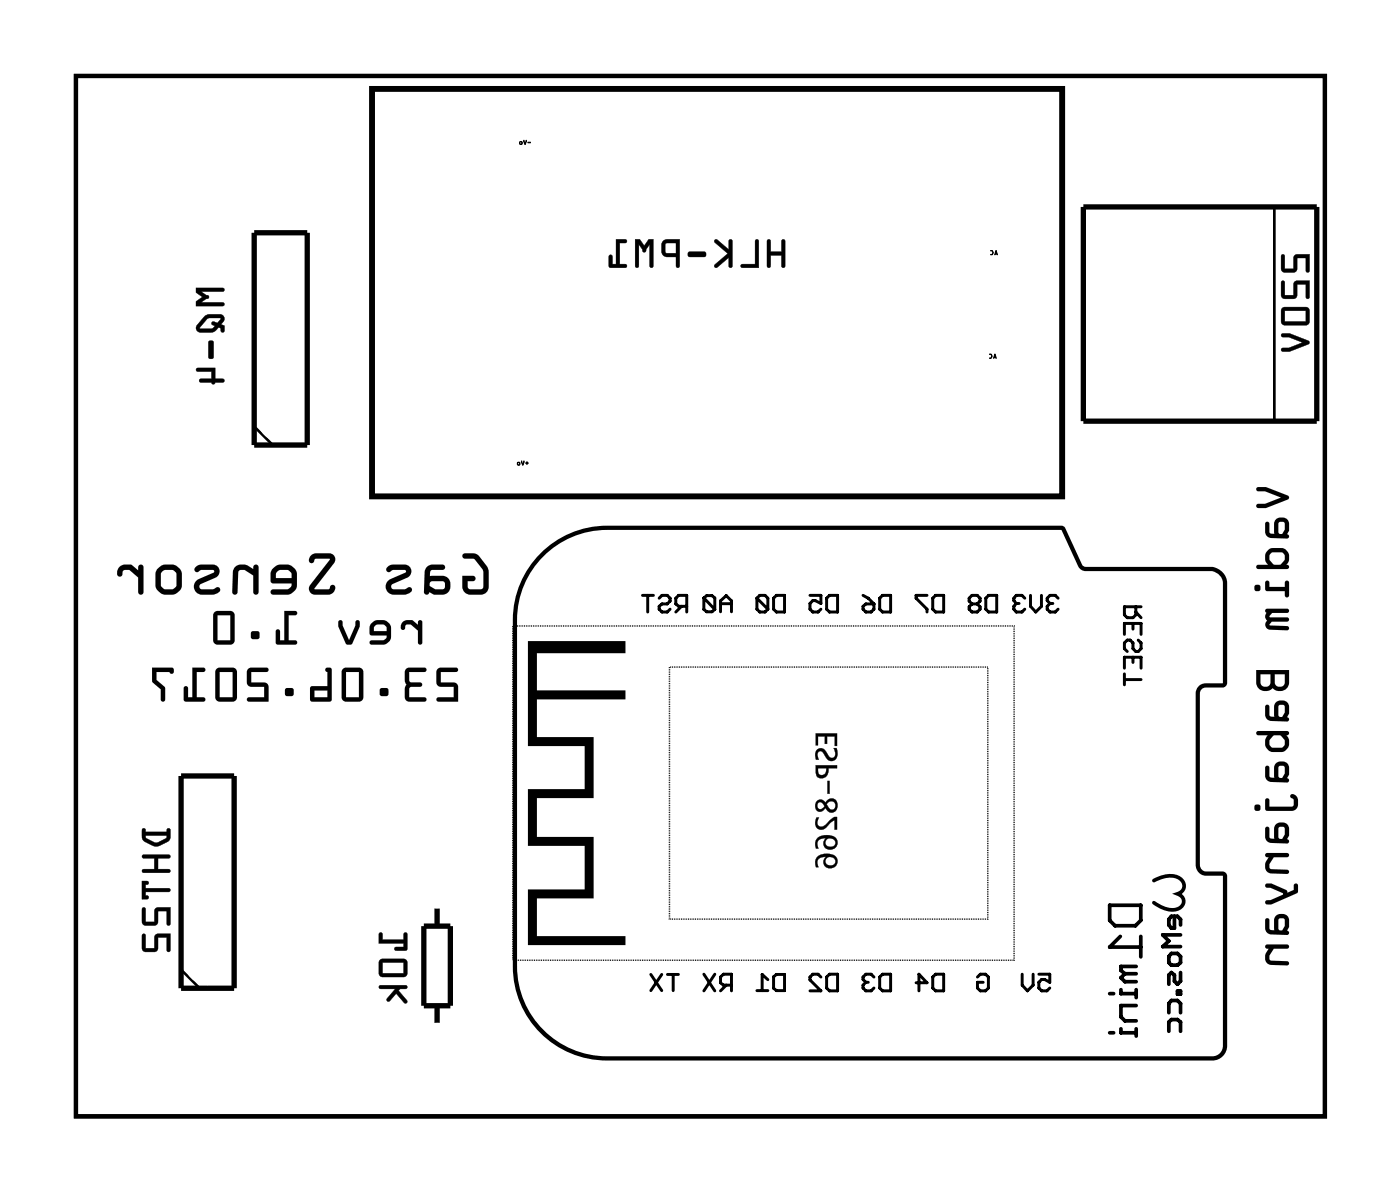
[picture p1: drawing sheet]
<svg xmlns="http://www.w3.org/2000/svg" width="67mm" height="57mm" viewBox="0 0 67 57" stroke-linecap="round" stroke-linejoin="round" font-family="sans-serif">
<path d="M3.6 3.6h59.8v49.8h-59.8z" fill="none" stroke="#000" stroke-width=".2"/>
<g fill="#000">
<path d="M25.3 30.7h4.6v.6h-4.2v1.7h4.2v.5h-4.2v1.8h2.7v2.9h-2.7v1.9h2.7v2.9h-2.7v1.8h4.2v.4h-4.6v-2.6h2.7v-2.1h-2.7v-2.7h2.7v-2.1h-2.7z"/>
<path d="M9.4 13.8v.2l.3 .2-.3 .2v.3l1.3-.1v-.1h-1.1l.3-.2a.1 .1 0 0 0 .1-.1 .1 .1 0 0 0-.1-.1l-.3-.1h1.1v-.2zM9.8 15.2l-.4 .4v.2l.8 .1 .3-.2 .2 .2v-.3l-.1-.1 .1-.2-.1-.2a.98 .98 0 0 0-.8 .1zM9.9 15.3l.7-.1-.2 .3-.2-.1a.11 .11 0 0 0-.1 .1 .11 .11 0 0 0 .2 .1l-.2 .1h-.5zM10 16.3v.8l.1 .1 .1-.1v-.7v-.1zM9.4 17.6v.2h.7v.3h-.5v.2h.5l.1 .1 .1-.1h.4v-.2h-.4v-.5z"/>
<path d="M9.4 13.8v.2l.3 .2-.3 .2v.3h1.3a.1 .1 0 0 0 .1-.1 .1 .1 0 0 0-.1-.1h-1.1l.3-.2a.1 .1 0 0 0 .1-.1 .1 .1 0 0 0-.1-.1l-.3-.1h1.1a.1 .1 0 0 0 .1-.1 .1 .1 0 0 0-.1-.1zM9.4 13.8h1.3v.1h-1.1l.4 .3-.4 .3h1.1v.1l-1.3 .1v-.3l.3-.2-.3-.2zM9.8 15.2l-.4 .4v.3h.8l.3-.2h.1v.1a.1 .1 0 0 0 .1 .1 .1 .1 0 0 0 .1-.1v-.2l-.2-.1 .1-.2v-.2a.94 .94 0 0 0-.8 0zM9.8 15.2a.97 .97 0 0 1 .8-.1l.1 .2-.1 .2 .1 .1v.3h-.1v-.2h-.1l-.3 .2h-.6a.21 .21 0 0 1-.2-.1 .21 .21 0 0 1 0-.2zM9.9 15.3h.7l-.2 .2-.2-.1a.11 .11 0 0 0-.1 .1 .11 .11 0 0 0 .2 .1l-.2 .1h-.5zM9.9 15.3l-.3 .4h.5a.14 .14 0 0 0 .2 0 .14 .14 0 0 0-.2-.2l.1-.1 .2 .1 .2-.3zM10 16.3v.8l.1 .1 .1-.1v-.7v-.1zM10 16.3l.2 .1v.7l-.1 .1-.1-.1zM9.4 17.6v.2h.7v.3h-.5a.1 .1 0 0 0-.1 .1 .1 .1 0 0 0 .1 .1h.5a.09 .09 0 0 0 .1 .1 .09 .09 0 0 0 .1-.1h.4a.1 .1 0 0 0 .1-.1 .1 .1 0 0 0-.1-.1h-.4v-.5zM9.4 17.6h.9v.5h.4v.1l-.4 .1-.1 .1-.1-.1h-.5v-.2h.5v-.3h-.7z"/>
<path d="M25.3 6.8h.1zM25.1 6.7v.2l.1-.2-.1 .2zM24.9 6.8a.08 .08 0 0 0 .1 0 .08 .08 0 0 0-.1 0zM24.9 6.8l.1 .1z"/>
<path d="M25.3 6.8h.1zM25.3 6.8h.1zM25.1 6.7v.2l.1-.2-.1 .2zM25.1 6.7v.2l.1-.2v.2zM24.8 6.8a.1 .1 0 0 0 .2 0 .1 .1 0 0 0-.2 0zM24.9 6.8h.1v.1h-.1zM24.9 6.8l.1 .1zM24.9 6.8v.1h.1v-.1z"/>
<path d="M36.7 11.5v1.3h.2v-.6h.5v.6h.1l.1-1.3h-.2v.5h-.5v-.5zM36.2 11.5v1.1h-.7v.2h.8v-1.3zM34.2 11.5v.1l.6 .5-.6 .7h.1l.6-.5v.5h.1l.1-1.3h-.2v.4l-.6-.4zM33 12.1l-.1 .1 .1 .1h.7l.1-.1-.1-.2zM31.8 11.5l-.1 .2v.4l.1 .2h.6v.5h.1v-1.3zM31.9 11.7l.5-.1v.5h-.5zM30.4 11.5l.1 1.3 .1-.1v-1l.2 .2a.1 .1 0 0 0 0 .2 .11 .11 0 0 0 .1-.2l.2-.2v1l.1 .1 .1-1.3h-.2l-.3 .3-.2-.3zM29.5 11.5v1.1h-.2v-.3l-.1-.1v.6h.8v-.2h-.3v-1h.3v-.1z"/>
<path d="M36.7 11.5v1.2a.1 .1 0 0 0 .1 .1 .1 .1 0 0 0 .1-.1v-.5h.5v.5a.1 .1 0 0 0 .1 .1 .1 .1 0 0 0 .1-.1v-1.2a.1 .1 0 0 0-.1-.1 .1 .1 0 0 0-.1 .1v.5h-.5v-.5zM36.8 11.5h.1v.6h.5v-.6h.2l-.1 1.3h-.1v-.6h-.5v.6h-.2zM36.2 11.5v1.1h-.7a.1 .1 0 0 0-.1 .1 .1 .1 0 0 0 .1 .1h.8v-1.3zM36.2 11.5h.1v1.3h-.8v-.1h.7zM34.2 11.5v.1l.6 .5-.6 .6a.1 .1 0 0 0 0 .1 .1 .1 0 0 0 .1 0l.6-.5v.4a.1 .1 0 0 0 .1 .1 .1 .1 0 0 0 .1-.1v-1.2a.1 .1 0 0 0-.1-.1 .1 .1 0 0 0-.1 .1v.4l-.6-.4zM34.2 11.5h.1l.6 .5v-.5h.2l-.1 1.3h-.1v-.5l-.6 .5h-.1l.7-.7-.7-.5zM33 12.1l-.1 .1 .1 .1h.7l.1-.1-.1-.2zM33 12.1h.7l.1 .1-.1 .1h-.7zM31.7 11.5v.2v.4l.1 .2h.6v.4a.1 .1 0 0 0 .1 .1 .1 .1 0 0 0 0-.1v-1.3h-.6zM31.8 11.5h.7v1.3h-.1v-.5h-.6l-.1-.2zM31.9 11.7l.5-.1v.5h-.5zM31.9 11.7v.4h.5v-.5zM30.4 11.4v1.3a.1 .1 0 0 0 .1 .1 .1 .1 0 0 0 .1-.1v-1l.1 .2a.11 .11 0 0 0 .1 .2 .11 .11 0 0 0 .1-.2l.2-.2v1a.1 .1 0 0 0 .1 .1 .1 .1 0 0 0 .1-.1v-1.3h-.2l-.3 .4-.2-.4zM30.4 11.5h.2l.2 .3 .3-.3h.2l-.1 1.3-.1-.1v-1l-.3 .4-.2-.4v1l-.1 .1h-.1zM29.5 11.4v1.2h-.2v-.3a.1 .1 0 0 0-.1-.1 .1 .1 0 0 0-.1 .1l.1 .5h.7a.1 .1 0 0 0 .1-.1 .1 .1 0 0 0-.1-.1h-.2v-1h.2a.1 .1 0 0 0 .1-.1 .1 .1 0 0 0-.1-.1zM29.5 11.5h.5v.1h-.3v1.1h.3v.1h-.8v-.6l.1 .1v.4h.2z"/>
<path d="M47.6 16.9v.2l.1 .1zM47.6 17v.1zM47.3 17.1a.1 .1 0 0 0 .2 0 .1 .1 0 0 0-.2 0z"/>
<path d="M47.6 16.9v.3h.1zM47.6 17l.1 .1h-.1zM47.6 17l.1 .1zM47.6 16.9v.2h.1zM47.4 16.9l.1 .2-.1 .1 .1-.2zM47.4 17h.1l-.1 .1 .1-.1z"/>
<path d="M47.7 12l-.1 .2h.1zM47.4 12.1a.1 .1 0 0 0 .2 0 .1 .1 0 0 0-.2 0z"/>
<path d="M47.7 12l-.1 .2h.2zM47.7 12l.1 .2h-.2zM47.7 12l-.1 .1h.1zM47.4 12l.1 .1-.1 .1h.1l.1-.1zM47.4 12l.2 .1-.2 .1h.1v-.1z"/>
<path d="M61.4 12.2l-.1 .7 .1 .1h.7v-.7h.4v.7h.2v-.8h-.7l-.1 .7h-.4v-.7zM61.4 13.5l-.1 .6 .1 .2h.7v-.7h.4v.6h.2v-.8l-.7 .1-.1 .6h-.4v-.6zM61.4 14.7l-.1 .7 .1 .2h1.1l.2-.1v-.6l-.1-.2zM61.5 14.9h1v.5h-1zM61.4 16v.1h.3l.7 .3-.7 .3h-.3v.1h.3l1-.4-.1-.1-.9-.3z"/>
<path d="M61.4 12.2l-.1 .7 .1 .1h.7v-.7h.4v.7a.1 .1 0 0 0 .1 .1 .1 .1 0 0 0 .1-.1v-.8h-.7l-.1 .7h-.4v-.7zM61.4 12.2h.1v.7h.4l.1-.7h.7v.8h-.2v-.7h-.4l-.1 .7h-.6l-.1-.1zM61.4 13.5l-.1 .6 .1 .2h.7v-.7h.4v.6a.1 .1 0 0 0 .1 .1 .1 .1 0 0 0 .1-.1v-.8l-.7 .1-.1 .6h-.4v-.6zM61.4 13.5h.1v.6h.4l.1-.6 .7-.1v.8h-.2v-.6h-.4l-.1 .6-.6 .1-.1-.2zM61.4 14.7l-.1 .7 .1 .2h1.1l.2-.1v-.6l-.1-.2zM61.4 14.8l1.2-.1 .1 .2v.6l-.2 .1-1.1-.1-.1-.1zM61.5 14.9h1v.5h-1zM61.5 14.9v.5h1v-.5zM61.4 16v.1h.3l.7 .3-.7 .3-.3-.1a.1 .1 0 0 0-.1 .1 .1 .1 0 0 0 .1 .1h.3l1-.4-1-.4zM61.4 16h.3l.9 .3 .1 .1-1 .4h-.3v-.1h.3l.7-.3-.7-.3h-.3z"/>
<path d="M3.6 3.6v49.8h59.8v-49.8zM3.6 3.6h59.8v49.8h-59.8z"/>
<path d="M6.8 39.7v.5a.8 .8 0 0 0 1.2 .1l.1-.2v-.4h-.1v.1h-1l-.1-.1zM7 40h1v.1l-.5 .2-.5-.2zM6.8 40.9l.1 .2h.5v.5h-.5v.2l1.3-.1-.1-.1h-.5v-.5h.5v-.2zM6.8 42.2v.8h.3v-.1h-.1v-.2l1.2-.1-.1-.1h-1.1v-.2h.1v-.1zM6.8 43.5v.6l.1 .2 .6-.1 .1-.6h.4v.6h.2v-.8l-.8 .1v.6h-.4v-.6zM6.8 44.7v.7l.1 .2 .6-.1 .1-.6h.4v.6h.2v-.8h-.8v.7h-.4v-.7z"/>
<path d="M6.8 39.7v.5l.7 .3 .6-.2 .1-.6a.1 .1 0 0 0-.1-.1 .1 .1 0 0 0-.1 .1v.1h-1v-.1zM6.8 39.7h.1l.1 .1h1v-.1h.1v.4l-.4 .4h-.4l-.5-.3zM7 40h1l-.1 .1-.4 .2-.5-.2zM7 40v.1l.5 .2 .5-.2v-.1zM6.8 40.9v.2h.6v.5h-.5a.1 .1 0 0 0-.1 .1 .1 .1 0 0 0 .1 .1h1.2a.1 .1 0 0 0 .1-.1 .1 .1 0 0 0-.1-.1h-.5v-.5h.5a.1 .1 0 0 0 .1-.1 .1 .1 0 0 0-.1-.1zM6.8 40.9h1.3v.2h-.5v.5h.5v.1l-1.2 .1v-.2h.5v-.5h-.5zM6.8 42.2v.8h.2a.1 .1 0 0 0 .1-.1 .1 .1 0 0 0-.1 0v-.2h1.1a.1 .1 0 0 0 .1-.1 .1 .1 0 0 0-.1-.1h-1.1v-.1a.11 .11 0 0 0 .1-.1 .11 .11 0 0 0 0-.1zM6.8 42.2h.3l-.1 .1v.2h1.1v.1l-1.1 .1v.2l.1 .1h-.3zM6.8 43.5v.6l.1 .2h.6l.1-.7h.4v.6a.1 .1 0 0 0 .1 .1 .1 .1 0 0 0 .1-.1v-.8l-.8 .1v.6h-.4v-.6zM6.8 43.5h.2v.6h.4v-.6l.8-.1-.1 .8h-.1v-.6h-.4l-.1 .6-.6 .1-.1-.2zM6.8 44.7v.7l.1 .2 .6-.1 .1-.6h.4v.6a.1 .1 0 0 0 .1 .1 .1 .1 0 0 0 .1-.1v-.8h-.8v.7h-.4v-.7zM6.8 44.7l.2 .1v.6h.4v-.6l.8-.1-.1 .8h-.1v-.6h-.4l-.1 .6h-.6l-.1-.1z"/>
<path d="M19.3 29.8l-.1 .2a.11 .11 0 0 0 .1 .2 .11 .11 0 0 0 .1-.2l.1-.1h.2l.3 .3v.6a.1 .1 0 0 0 .1 .1 .1 .1 0 0 0 .1-.1v-1a.1 .1 0 0 0-.1-.1 .1 .1 0 0 0-.1 .1v.1l-.3-.2zM19.3 29.8l.4-.1 .3 .2v-.1a.11 .11 0 0 1 .1-.1 .11 .11 0 0 1 .1 .1v1a.11 .11 0 0 1-.1 .1 .11 .11 0 0 1-.1-.1v-.6l-.3-.3-.3 .1a.13 .13 0 0 1 0 .1 .13 .13 0 0 1-.2 0zM17.8 29.8l-.1 .3v.3h.8v.1l-.1 .1h-.6a.11 .11 0 0 0-.1 .2 .1 .1 0 0 0 .1 .1h.6l.2-.1 .1-.2v-.5a.42 .42 0 0 0-.4-.4h-.3zM17.8 29.8l.2-.1 .5 .1 .2 .2v.5l-.2 .3-.7 .1a.11 .11 0 0 1-.1-.1 .11 .11 0 0 1 .1-.2h.6l.1-.2h-.8v-.3zM18 29.9h.4l.1 .1v.2h-.6zM18 29.9l-.1 .3h.6v-.2l-.1-.1zM16.2 29.7v.3l.4 .9 .3-.1 .3-.8v-.2a.1 .1 0 0 0-.1-.1 .1 .1 0 0 0-.1 .1l-.3 .8-.3-.9zM16.2 29.7h.2l.3 .9 .3-.8a.11 .11 0 0 1 .1-.1 .11 .11 0 0 1 .1 .1v.2l-.3 .8-.3 .1-.4-.9zM13.6 29.2v1.4h-.2v-.4a.1 .1 0 0 0-.1-.1 .1 .1 0 0 0-.1 .1l.1 .6 .8 .1a.1 .1 0 0 0 .1-.1 .11 .11 0 0 0-.1-.2h-.3v-1.2h.3a.1 .1 0 0 0 .1-.1 .1 .1 0 0 0-.1-.1zM13.6 29.2h.5a.11 .11 0 0 1 .1 .1 .11 .11 0 0 1-.1 .2h-.3v1.1h.3a.11 .11 0 0 1 .1 .2 .11 .11 0 0 1-.1 .1l-.9-.1v-.6a.11 .11 0 0 1 .1-.1 .11 .11 0 0 1 .1 .1v.4h.2zM12 30.2v.4h.4v-.4zM12 30.2h.4v.4h-.4zM10.3 29.3l-.1 1.4 .2 .2 .7-.1 .1-.2v-1.2l-.2-.2zM10.3 29.3l.7-.1 .2 .2v1.2l-.1 .2-.7 .1-.2-.2zM10.4 29.4h.6v1.2h-.6zM10.4 29.5v1.1h.6v-1.1z"/>
<path d="M19.3 29.8l-.1 .2a.11 .11 0 0 0 .1 .2 .11 .11 0 0 0 .1-.2l.1-.1h.2l.3 .3v.6a.1 .1 0 0 0 .1 .1 .1 .1 0 0 0 .1-.1v-1a.1 .1 0 0 0-.1-.1 .1 .1 0 0 0-.1 .1v.1l-.3-.2zM17.8 29.8l-.1 .3v.3h.8v.1l-.1 .1h-.6a.11 .11 0 0 0-.1 .2 .1 .1 0 0 0 .1 .1h.6l.2-.1 .1-.2v-.5a.42 .42 0 0 0-.4-.4h-.3zM18 29.9h.4l.1 .1v.2h-.6zM16.2 29.7v.3l.4 .9 .3-.1 .3-.8v-.2a.1 .1 0 0 0-.1-.1 .1 .1 0 0 0-.1 .1l-.3 .8-.3-.9zM13.6 29.2v1.4h-.2v-.4a.1 .1 0 0 0-.1-.1 .1 .1 0 0 0-.1 .1l.1 .6 .8 .1a.1 .1 0 0 0 .1-.1 .11 .11 0 0 0-.1-.2h-.3v-1.1h.3a.11 .11 0 0 0 .1-.2 .1 .1 0 0 0-.1-.1zM12 30.2v.4h.4v-.4zM10.3 29.3l-.1 1.4 .2 .2 .7-.1 .1-.2v-1.2l-.2-.2zM10.4 29.5h.6v1.1h-.6z"/>
<path d="M21 32l-.1 .2 .1 .6 .7 .1v.5h-.7a.1 .1 0 0 0-.1 .1 .1 .1 0 0 0 .1 .1h.9v-.9h-.8v-.5h.7a.1 .1 0 0 0 .1-.1 .1 .1 0 0 0-.1-.1zM21 32h.8a.11 .11 0 0 1 .1 .1 .11 .11 0 0 1-.1 .1h-.7v.5h.8v.9h-.9a.11 .11 0 0 1-.1-.1 .11 .11 0 0 1 .1-.1h.7v-.5l-.7-.1-.1-.6zM19.4 32v1.5l.2 .1h.7a.1 .1 0 0 0 .1-.1 .1 .1 0 0 0-.1-.1h-.7v-.5h.5a.1 .1 0 0 0 .1-.1 .1 .1 0 0 0-.1-.1l-.5-.1v-.4h.7a.1 .1 0 0 0 .1-.1 .1 .1 0 0 0-.1-.1zM19.4 32h.9a.11 .11 0 0 1 .1 .1 .11 .11 0 0 1-.1 .1h-.7v.4l.5 .1a.11 .11 0 0 1 .1 .1 .11 .11 0 0 1-.1 .1h-.5v.5h.7a.11 .11 0 0 1 .1 .1 .11 .11 0 0 1-.1 .1h-.7l-.2-.1zM18.2 33v.3h.4v-.3zM18.2 33h.4v.3h-.4zM16.4 32v1.5l.2 .1h.7l.1-.2v-1.3l-.2-.1zM16.4 32h.8l.2 .1v1.3l-.1 .2h-.7l-.2-.1zM16.6 32.2h.6v1.2h-.6zM16.6 32.2v1.2h.6v-1.2zM15.6 32l.1 .8-.8 .1-.1 .6 .1 .1 1-.1v-1.4l-.1-.1zM15.6 32h.2l.1 .1v1.4l-.1 .1h-.9l-.1-.1 .1-.6 .8-.1zM15.1 33.1h.6v.3h-.6zM15.1 33.1v.3h.6v-.3zM13.7 33v.3h.3v-.3zM13.7 33h.3v.3h-.3zM11.9 32l-.1 .2 .1 .6 .7 .1v.5h-.7a.1 .1 0 0 0-.1 .1 .1 .1 0 0 0 .1 .1h1l-.1-.9h-.8v-.5h.8a.1 .1 0 0 0 .1-.1 .1 .1 0 0 0-.1-.1zM11.9 32h.9a.11 .11 0 0 1 .1 .1 .11 .11 0 0 1-.1 .1h-.8v.5h.8l.1 .9h-1a.11 .11 0 0 1-.1-.1 .11 .11 0 0 1 .1-.1h.7v-.5l-.7-.1-.1-.6zM10.4 32l-.1 1.5 .2 .1h.7l.1-.2v-1.3l-.2-.1zM10.4 32h.7l.2 .1v1.3l-.1 .2h-.7l-.2-.1zM10.5 32.2h.6v1.2h-.6zM10.5 32.2v1.2h.6v-1.2zM9.2 32v1.4h-.2v-.5a.1 .1 0 0 0-.1-.1 .1 .1 0 0 0-.1 .1l.1 .7h.8a.1 .1 0 0 0 .1-.1 .1 .1 0 0 0-.1-.1h-.3v-1.2h.3a.1 .1 0 0 0 .1-.1 .1 .1 0 0 0-.1-.1zM9.2 32h.5a.11 .11 0 0 1 .1 .1 .11 .11 0 0 1-.1 .1h-.3v1.2h.3a.11 .11 0 0 1 .1 .1 .11 .11 0 0 1-.1 .1h-.9v-.7a.11 .11 0 0 1 .1-.1 .11 .11 0 0 1 .1 .1v.5h.2zM7.3 32v.6l.4 .4v.5a.1 .1 0 0 0 .1 .1 .1 .1 0 0 0 .1-.1v-.6l-.4-.4v-.3h.6a.1 .1 0 0 0 .1 .1 .11 .11 0 0 0 .1-.2l-.1-.1zM7.3 32h.9a.16 .16 0 0 1 .1 .1 .16 .16 0 0 1-.1 .2l-.1-.1h-.6v.3l.4 .4v.6a.11 .11 0 0 1-.1 .1 .11 .11 0 0 1-.1-.1v-.5l-.4-.4z"/>
<path d="M21 32l-.1 .2 .1 .6 .7 .1v.5h-.7a.11 .11 0 0 0-.1 .1 .11 .11 0 0 0 .1 .1h.9v-.9h-.8v-.5h.7a.11 .11 0 0 0 .1-.1 .11 .11 0 0 0-.1-.1zM19.4 32v1.5l.2 .1h.7a.11 .11 0 0 0 .1-.1 .11 .11 0 0 0-.1-.1h-.7v-.5h.5a.11 .11 0 0 0 .1-.1 .11 .11 0 0 0-.1-.1l-.5-.1v-.4h.7a.11 .11 0 0 0 .1-.1 .11 .11 0 0 0-.1-.1zM18.2 33v.3h.4v-.3zM16.4 32v1.5l.2 .1h.7l.1-.2v-1.3l-.2-.1zM16.6 32.2h.6v1.2h-.6zM15.6 32l.1 .8-.8 .1-.1 .6 .1 .1 1-.1v-1.4l-.1-.1zM15.1 33.1h.6v.3h-.6zM13.7 33v.3h.3v-.3zM11.9 32l-.1 .2 .1 .6 .7 .1v.5h-.7a.11 .11 0 0 0-.1 .1 .11 .11 0 0 0 .1 .1h1l-.1-.9h-.8v-.5h.8a.11 .11 0 0 0 .1-.1 .11 .11 0 0 0-.1-.1zM10.4 32l-.1 1.5 .2 .1h.7l.1-.2v-1.3l-.2-.1zM10.5 32.2h.6v1.2h-.6zM9.2 32v1.4h-.2v-.5a.11 .11 0 0 0-.1-.1 .11 .11 0 0 0-.1 .1l.1 .7h.8a.11 .11 0 0 0 .1-.1 .11 .11 0 0 0-.1-.1h-.3v-1.2h.3a.11 .11 0 0 0 .1-.1 .11 .11 0 0 0-.1-.1zM7.3 32v.6l.4 .4v.5a.11 .11 0 0 0 .1 .1 .11 .11 0 0 0 .1-.1v-.6l-.4-.4v-.3h.6a.11 .11 0 0 0 .1 .1 .11 .11 0 0 0 .1-.2l-.1-.1z"/>
<path d="M22.2 26.5v.2l.5 .1 .4 .5v.9h-.7v-.4h.2a.13 .13 0 0 0 .2-.1 .13 .13 0 0 0-.2-.1h-.5v.5a.39 .39 0 0 0 .4 .4h.5a.38 .38 0 0 0 .4-.4 1.36 1.36 0 0 0-.5-1.5l-.3-.1zM22.2 26.5h.6l.5 .6a1.63 1.63 0 0 1 .1 1.1l-.1 .2a1.01 1.01 0 0 1-1.1 0l-.1-.3v-.5h.5a.13 .13 0 0 1 .2 .1 .13 .13 0 0 1-.2 .1h-.2v.4h.7v-.9l-.4-.5-.5-.1zM20.4 27.1l-.1 .3v.9a.13 .13 0 0 0 .1 .2 .14 .14 0 0 0 .2-.2l.2 .2h.4a.46 .46 0 0 0 .4-.5 .46 .46 0 0 0-.4-.4h-.6l.1-.3h.5a.13 .13 0 0 0 .1-.1 .13 .13 0 0 0-.1-.2h-.5zM20.4 27.1l.3-.1h.5a.13 .13 0 0 1 .1 .2 .13 .13 0 0 1-.1 .1h-.5l-.1 .3h.6a.46 .46 0 0 1 .4 .4 .46 .46 0 0 1-.4 .5h-.4l-.2-.2a.14 .14 0 0 1-.2 .2 .13 .13 0 0 1-.1-.2v-.9zM20.6 27.9l.6-.1 .1 .3-.5 .1-.2-.2zM20.6 27.9v.1l.2 .2 .5-.1-.1-.3zM18.5 27.2a.14 .14 0 0 0 .1 .2 .14 .14 0 0 0 .2-.1h.6v.1l-.8 .4-.1 .3a.39 .39 0 0 0 .4 .4h.4l.4-.2a.14 .14 0 0 0-.1-.2 .14 .14 0 0 0-.2 .1h-.5l-.2-.1 .1-.1 .7-.4a.33 .33 0 0 0 .2-.3 .33 .33 0 0 0-.3-.3h-.6zM18.5 27.2a.97 .97 0 0 1 1.1-.1l.1 .2-.1 .3-.8 .4-.1 .1 .2 .1h.5a.15 .15 0 0 1 .2-.1 .15 .15 0 0 1 .1 .2 .88 .88 0 0 1-1.2-.1v-.2l.1-.2 .8-.4v-.1h-.6a.17 .17 0 0 1-.2 .1 .17 .17 0 0 1-.1-.2zM14.9 26.6l-.1 .2a.16 .16 0 0 0 .2 .1 .16 .16 0 0 0 .1-.2l.7 .1-.9 1.2-.1 .3 .2 .1 .7 .1a.29 .29 0 0 0 .3-.2 .29 .29 0 0 0 0-.3h-.2l-.1 .2h-.7l1-1.2 .1-.2-.1-.2-.2-.1h-.7zM14.9 26.6l.2-.1h.7l.2 .2v.3l-1 1.2h.8a.15 .15 0 0 1 .1-.2 .15 .15 0 0 1 .2 .1 .35 .35 0 0 1-.4 .4l-.7-.1-.2-.1 .1-.3 .9-1.2h-.7a.15 .15 0 0 1-.1 .1 .15 .15 0 0 1-.2-.1zM13.1 27.2l-.1 .3v.4h1v.1l-.2 .2h-.7a.13 .13 0 0 0-.1 .1 .13 .13 0 0 0 .1 .2h.7l.3-.2a1.05 1.05 0 0 0 .1-.9l-.1-.2a.63 .63 0 0 0-.7-.2zM13.1 27.2l.3-.2h.5l.3 .4a1.06 1.06 0 0 1-.1 .9l-.3 .2h-.7a.13 .13 0 0 1-.1-.2 .13 .13 0 0 1 .1-.1h.7l.2-.3h-1v-.4zM13.3 27.3h.5l.2 .1v.3h-.8zM13.3 27.3l-.1 .4h.8l-.1-.3-.1-.1zM11.3 27.1l-.2 .3v.9a.13 .13 0 0 0 .1 .2 .14 .14 0 0 0 .2-.2v-.9l.1-.1h.2l.4 .2v.8a.14 .14 0 0 0 .2 .2 .13 .13 0 0 0 .1-.2v-1.1a.13 .13 0 0 0-.1-.2 .14 .14 0 0 0-.2 .2l-.4-.2zM11.3 27.1l.4-.1 .4 .2a.14 .14 0 0 1 .2-.2 .13 .13 0 0 1 .1 .2v1.1a.13 .13 0 0 1-.1 .2 .14 .14 0 0 1-.2-.2v-.8l-.4-.2h-.2l-.1 .1v.9a.14 .14 0 0 1-.2 .2 .13 .13 0 0 1-.1-.2v-.9zM9.3 27.2a.14 .14 0 0 0 .1 .2 .14 .14 0 0 0 .2-.1h.6l.1 .1-.9 .4-.1 .3a.39 .39 0 0 0 .4 .4h.5l.3-.2a.14 .14 0 0 0 0-.2 .14 .14 0 0 0-.2 .1h-.6l-.2-.1 .1-.1 .7-.4a.33 .33 0 0 0 .2-.3 .33 .33 0 0 0-.3-.3h-.6zM9.3 27.2a.97 .97 0 0 1 1.1-.1l.1 .2-.1 .3-.8 .4-.1 .1 .2 .1h.6a.15 .15 0 0 1 .2-.1 .15 .15 0 0 1 0 .2 .88 .88 0 0 1-1.2-.1v-.2l.1-.2 .9-.4-.1-.1h-.6a.17 .17 0 0 1-.1 .1 .17 .17 0 0 1-.2-.2zM7.6 27.2a1.02 1.02 0 0 0-.2 .8l.1 .2 .3 .2 .5 .1 .3-.2a1.05 1.05 0 0 0 .1-.9l-.2-.2a.64 .64 0 0 0-.6-.2zM7.6 27.2l.3-.2h.5l.3 .4a1.06 1.06 0 0 1-.1 .9l-.3 .2-.5-.1-.3-.2-.1-.2a1.02 1.02 0 0 1 .2-.8zM7.8 27.3h.5l.1 .1v.6l-.1 .2h-.4l-.2-.1v-.6zM7.8 27.3l-.1 .2v.6l.2 .1h.4l.1-.2v-.6l-.1-.1zM5.7 27.1l-.1 .3a.14 .14 0 0 0 .1 .2 .14 .14 0 0 0 .2-.2v-.1h.3l.4 .3v.7a.13 .13 0 0 0 .1 .2 .14 .14 0 0 0 .2-.2v-1.1a.14 .14 0 0 0-.2-.2 .13 .13 0 0 0-.1 .2v.1l-.3-.3h-.3zM5.7 27.1l.3-.1h.3l.3 .3v-.1a.13 .13 0 0 1 .1-.2 .14 .14 0 0 1 .2 .2v1.1a.14 .14 0 0 1-.2 .2 .13 .13 0 0 1-.1-.2v-.7l-.4-.3h-.3a.2 .2 0 0 1 0 .2 .2 .2 0 0 1-.3 .1v-.2z"/>
<path d="M22.2 26.5v.2l.5 .1 .4 .5v.9h-.7v-.4h.2a.13 .13 0 0 0 .2-.1 .13 .13 0 0 0-.2-.1h-.5v.5a.39 .39 0 0 0 .4 .4h.5a.38 .38 0 0 0 .4-.4 1.33 1.33 0 0 0-.8-1.6zM20.4 27.1l-.1 .3v.9a.13 .13 0 0 0 .1 .2 .14 .14 0 0 0 .2-.2l.2 .2h.4a.46 .46 0 0 0 .4-.5 .46 .46 0 0 0-.4-.4h-.6l.1-.3h.5a.13 .13 0 0 0 .1-.1 .13 .13 0 0 0-.1-.2h-.5zM20.6 27.9l.6-.1 .1 .3-.5 .1-.2-.2zM18.5 27.2a.14 .14 0 0 0 .1 .2 .14 .14 0 0 0 .2-.1h.6v.1l-.7 .3a.39 .39 0 0 0-.2 .5 .39 .39 0 0 0 .4 .3h.4l.4-.2a.17 .17 0 0 0-.1-.2 .17 .17 0 0 0-.2 .1h-.6l-.1-.1 .1-.1 .7-.4a.33 .33 0 0 0 .2-.3 .33 .33 0 0 0-.3-.3h-.6zM14.9 26.6l-.1 .2a.16 .16 0 0 0 .2 .1 .16 .16 0 0 0 .1-.2l.7 .1-.9 1.2-.1 .3 .2 .1 .7 .1a.29 .29 0 0 0 .3-.2 .29 .29 0 0 0 0-.3h-.2l-.1 .2h-.7l1-1.2 .1-.2-.1-.2-.2-.1h-.7zM13.1 27.2l-.1 .3v.4h1v.1l-.2 .2h-.7a.13 .13 0 0 0-.1 .1 .13 .13 0 0 0 .1 .2h.7l.3-.2a1.05 1.05 0 0 0 .1-.9l-.1-.2a.63 .63 0 0 0-.7-.2zM13.3 27.3h.5l.1 .1 .1 .3h-.8zM11.3 27.1l-.2 .3v.9a.13 .13 0 0 0 .1 .2 .14 .14 0 0 0 .2-.2v-.9l.1-.1h.2l.4 .2v.8a.14 .14 0 0 0 .2 .2 .13 .13 0 0 0 .1-.2v-1.1a.13 .13 0 0 0-.1-.2 .14 .14 0 0 0-.2 .2l-.4-.2zM9.3 27.2a.14 .14 0 0 0 .1 .2 .14 .14 0 0 0 .2-.1h.6l.1 .1-.8 .3a.39 .39 0 0 0-.2 .5 .39 .39 0 0 0 .4 .3h.5l.3-.2a.17 .17 0 0 0-.1-.2 .17 .17 0 0 0-.2 .1h-.6l-.1-.1 .1-.1 .7-.4a.33 .33 0 0 0 .2-.3 .33 .33 0 0 0-.3-.3h-.6zM7.6 27.2a1.02 1.02 0 0 0-.2 .8l.1 .2 .3 .2 .5 .1 .3-.2a1.05 1.05 0 0 0 .1-.9l-.2-.2a.64 .64 0 0 0-.6-.2zM7.8 27.3h.5l.1 .1v.6l-.1 .2h-.4l-.2-.1v-.6zM5.7 27.1l-.1 .3a.14 .14 0 0 0 .1 .2 .14 .14 0 0 0 .2-.2v-.1h.3l.4 .3v.7a.13 .13 0 0 0 .1 .2 .14 .14 0 0 0 .2-.2v-1.1a.14 .14 0 0 0-.2-.2 .13 .13 0 0 0-.1 .2v.1l-.3-.3h-.3z"/>
<path d="M25.2 22.2a.06 .06 0 0 0 .1 0 .06 .06 0 0 0-.1 0zM25 22.1v.2l.1-.2-.1 .1zM24.7 22.2a.1 .1 0 0 0 .2 0 .1 .1 0 0 0-.2 0zM24.8 22.2h.1z"/>
<path d="M25.2 22.2a.07 .07 0 0 0 .1 0 .07 .07 0 0 0-.1 0zM25.2 22.2a.06 .06 0 0 0 .1 0 .06 .06 0 0 0-.1 0zM25 22v.3l.1-.2-.1 .1zM25 22.1v.2l.1-.2-.1 .2zM24.7 22.2a.1 .1 0 0 0 .2 0 .1 .1 0 0 0-.2 0zM24.8 22.1l.1 .1v.1h-.1zM24.8 22.1v.1l.1 .1v-.1z"/>
<path d="M39.1 35.1v.6h.1v-.5h.3v.4h.1v-.4h.4v.5h.1v-.6zM39.1 35.9l-.1 .1a.25 .25 0 0 0 .2 .4l-.1-.3 .1-.1h.2a.46 .46 0 0 0 .6 .3l.1-.3v-.2h-.2l.1 .3a.2 .2 0 0 1-.2 .2 .2 .2 0 0 1-.2-.3l-.2-.2zM39.1 36.6a.53 .53 0 0 0 .1 .6 .37 .37 0 0 0 .5-.4h.4v-.2zM39.2 36.8h.4a.22 .22 0 0 1-.3 .3 .22 .22 0 0 1-.1-.3zM39.6 37.4v.6h.1v-.6zM39.1 38.4l-.1 .2 .1 .2 .1 .1 .3-.2 .1 .1a.32 .32 0 0 0 .5-.2 .32 .32 0 0 0-.4-.3l-.2 .1-.2-.1zM39.2 38.4h.1l.2 .2-.3 .1zM39.6 38.4a.2 .2 0 0 1 .3 0 .2 .2 0 0 1 0 .3 .2 .2 0 0 1-.3-.1zM39.1 39.1a.35 .35 0 0 0 .1 .6 .35 .35 0 0 0 .5-.2l.3-.2v.4h.1v-.6h-.1l-.7 .5-.2-.1 .1-.4zM39.2 40.1l-.2 .3 .1 .2h.1a.31 .31 0 0 1 .1-.5h.2a.34 .34 0 0 0 .2 .5 .34 .34 0 0 0 .4-.2 .34 .34 0 0 0-.3-.4zM39.5 40.3a.25 .25 0 0 1 .5 0 .25 .25 0 0 1-.5 0zM39.2 41l-.2 .3 .1 .2h.1a.31 .31 0 0 1 .1-.5h.2a.34 .34 0 0 0 .2 .5 .34 .34 0 0 0 .4-.2 .34 .34 0 0 0-.3-.4zM39.5 41.2a.25 .25 0 0 1 .5 0 .25 .25 0 0 1-.5 0z"/>
<path d="M39 35.1v.6h.2v-.5h.3v.4h.1v-.4h.4v.5h.1v-.6zM39.1 35.1h1v.6h-.1v-.5h-.4v.4h-.1v-.4h-.3v.5h-.1zM39.1 35.9l-.1 .2 .1 .3h.1l-.1-.3 .1-.1 .3 .1a.33 .33 0 0 0 .4 .3 .33 .33 0 0 0 .2-.4v-.2h-.2l.1 .3a.17 .17 0 0 1-.2 .2 .17 .17 0 0 1-.2-.2l-.2-.3zM39.1 35.9l.3-.1 .2 .3a.18 .18 0 0 0 .2 .2 .18 .18 0 0 0 .2-.2l-.1-.3h.1a.34 .34 0 0 1 .1 .5 .34 .34 0 0 1-.5 0l-.1-.1a.2 .2 0 0 0-.1-.2 .2 .2 0 0 0-.3 .1l.1 .3h-.1zM39 36.6a.54 .54 0 0 0 .2 .6 .37 .37 0 0 0 .4 0 .37 .37 0 0 0 .1-.4h.4v-.2zM39.1 36.6h1v.2h-.4a.33 .33 0 0 1-.2 .4 .33 .33 0 0 1-.4-.1zM39.2 36.8h.4a.21 .21 0 0 1-.3 .3 .21 .21 0 0 1-.1-.3zM39.2 36.8a.23 .23 0 0 0 .2 .3 .23 .23 0 0 0 .2-.3zM39.6 37.4v.6h.1v-.6zM39.6 37.4h.1v.6h-.1zM39.1 38.3l-.1 .3 .1 .2 .1 .1 .3-.2 .1 .1a.32 .32 0 0 0 .5-.2 .32 .32 0 0 0-.4-.3l-.2 .1-.2-.1zM39.1 38.4l.2-.1 .2 .1 .2-.1a.31 .31 0 0 1 .4 .3 .31 .31 0 0 1-.4 .2l-.2-.1-.3 .2-.1-.1-.1-.2zM39.2 38.4h.1l.2 .2-.3 .1zM39.1 38.6a.2 .2 0 0 0 .4 0 .2 .2 0 0 0-.4 0zM39.6 38.5a.2 .2 0 0 1 .4 0 .2 .2 0 0 1-.4 0zM39.6 38.4a.21 .21 0 0 0 .1 .3 .21 .21 0 0 0 .3 0 .21 .21 0 0 0-.1-.3zM39.1 39.1a.35 .35 0 0 0 0 .6 .35 .35 0 0 0 .5-.2l.4-.2-.1 .4h.2v-.6h-.1l-.7 .5-.1-.1v-.4zM39.1 39.1h.1l-.1 .4 .2 .1 .7-.5h.1v.6h-.1v-.4l-.3 .2a.34 .34 0 0 1-.5 .2 .34 .34 0 0 1-.1-.6zM39.2 40.1l-.2 .3 .1 .2h.1a.3 .3 0 0 1 .1-.4l.2-.1a.33 .33 0 0 0 0 .5 .33 .33 0 0 0 .5 0 .34 .34 0 0 0 .1-.4 .34 .34 0 0 0-.3-.2h-.4zM39.2 40.1a.57 .57 0 0 1 .9 .2 .32 .32 0 0 1-.5 .4 .32 .32 0 0 1 0-.6h-.3a.31 .31 0 0 0-.1 .5h-.1l-.1-.2zM39.5 40.3a.25 .25 0 0 1 .5 0 .25 .25 0 0 1-.5 0zM39.5 40.3a.25 .25 0 0 0 .5 0 .25 .25 0 0 0-.5 0zM39.2 41l-.2 .3 .1 .2h.1a.3 .3 0 0 1 .1-.5h.2a.33 .33 0 0 0 0 .5 .33 .33 0 0 0 .5 0 .34 .34 0 0 0 .1-.4 .34 .34 0 0 0-.3-.2h-.4zM39.2 41a.57 .57 0 0 1 .9 .2 .32 .32 0 0 1-.5 .4 .32 .32 0 0 1 0-.6h-.3a.31 .31 0 0 0-.1 .5h-.1l-.1-.2zM39.5 41.2a.25 .25 0 0 1 .5 0 .25 .25 0 0 1-.5 0zM39.5 41.2a.25 .25 0 0 0 .5 0 .25 .25 0 0 0-.5 0z"/>
<path d="M60.2 23.3v.2h.4l.7 .3-.7 .3h-.4a.1 .1 0 0 0-.1 .1 .1 .1 0 0 0 .1 .1h.4l1.1-.5v-.1l-1.1-.4zM60.6 25v.4l.1 .3 .2 .1h.7a.1 .1 0 0 0 .1-.1 .1 .1 0 0 0-.1-.1l.1-.2v-.3a.36 .36 0 0 0-.3-.3 .36 .36 0 0 0-.4 .3v.5l-.2-.1v-.5zM61.2 25h.3v.3l-.1 .3-.2-.1zM60.7 26.3l-.1 .3v.3l.1 .1h-.5a.1 .1 0 0 0-.1 .1 .1 .1 0 0 0 .1 .1h1.4a.1 .1 0 0 0 .1-.1 .1 .1 0 0 0-.1-.1l.1-.2v-.3l-.1-.2-.2-.1h-.6zM60.9 26.5l.5-.1 .1 .2v.2l-.2 .2h-.3l-.2-.2zM60.6 27.8v.5h.9v.2a.1 .1 0 0 0 .1 .1 .1 .1 0 0 0 .1-.1v-.6a.1 .1 0 0 0-.1-.1 .1 .1 0 0 0-.1 .1v.2h-.7v-.2zM60.1 28.1a.16 .16 0 0 0 .3 0 .16 .16 0 0 0-.3 0zM60.6 29.2v.9l1 .1a.1 .1 0 0 0 .1-.1 .1 .1 0 0 0-.1-.1l-.8-.1 .1-.1h.7a.1 .1 0 0 0 .1-.1 .1 .1 0 0 0-.1-.1l-.8-.1 .1-.2h.7a.1 .1 0 0 0 .1-.1 .1 .1 0 0 0-.1-.1zM60.1 32.1v.6a.45 .45 0 0 0 .3 .4 .45 .45 0 0 0 .5-.2l.4 .2a.41 .41 0 0 0 .4-.4v-.6zM61 32.3h.5v.4a.24 .24 0 0 1-.2 .2 .24 .24 0 0 1-.3-.2zM60.3 32.3h.5v.4a.24 .24 0 0 1-.2 .2 .24 .24 0 0 1-.3-.2zM60.6 33.8v.4l.1 .2 .2 .1h.7a.1 .1 0 0 0 .1-.1 .1 .1 0 0 0-.1-.1l.1-.1v-.4a.36 .36 0 0 0-.3-.3 .36 .36 0 0 0-.4 .3v.5h-.2v-.1v-.4zM61.2 33.8h.3v.3l-.1 .2h-.2zM60.2 35v.2h.5l-.1 .5 .2 .3h.6l.2-.1a.5 .5 0 0 0 0-.7 .1 .1 0 0 0 .1-.1 .1 .1 0 0 0-.1-.1zM60.9 35.2h.4l.2 .3-.1 .3-.6-.1v-.3zM60.6 36.7v.4l.1 .2 .2 .1 .7 .1a.1 .1 0 0 0 .1-.1 .1 .1 0 0 0-.1-.1l.1-.2v-.4a.36 .36 0 0 0-.3-.3 .36 .36 0 0 0-.4 .3v.5h-.2v-.1v-.4zM61.2 36.7h.3v.3l-.1 .2h-.2zM60.6 38.2v.6h1.2a.39 .39 0 0 0 .4-.4 .39 .39 0 0 0-.4-.4v.1l.1 .2v.2l-.1 .1h-1v-.3zM60.1 38.7a.16 .16 0 0 0 .3 0 .16 .16 0 0 0-.3 0zM60.6 39.6v.4l.1 .3h.2l.7 .1a.1 .1 0 0 0 .1-.1 .1 .1 0 0 0-.1-.1l.1-.2v-.3a.36 .36 0 0 0-.3-.3 .36 .36 0 0 0-.4 .3v.4h-.2v-.5zM61.2 39.6h.3v.3l-.1 .3-.2-.1zM60.6 40.9v.1h.1a.44 .44 0 0 0-.1 .5 .44 .44 0 0 0 .3 .3h.7a.1 .1 0 0 0 .1-.1 .1 .1 0 0 0-.1-.1h-.7l-.1-.1 .2-.5h.6a.1 .1 0 0 0 .1-.1 .1 .1 0 0 0-.1-.1zM60.6 42.3v.2l.8 .3-.7 .3a.1 .1 0 0 0-.1 .1 .1 .1 0 0 0 .1 .1h.2l1.2-.5v-.4a.1 .1 0 0 0-.1-.1 .1 .1 0 0 0-.1 .1v.2l-.3 .1v-.1l-.7-.3zM60.6 44v.4l.1 .2 .2 .1 .7 .1a.1 .1 0 0 0 .1-.1 .11 .11 0 0 0-.1-.2l.1-.1v-.4a.36 .36 0 0 0-.3-.3 .36 .36 0 0 0-.4 .3v.5h-.2v-.1v-.4zM61.2 44h.3v.3l-.1 .2h-.2zM60.6 45.2v.2h.1a.44 .44 0 0 0-.1 .4 .44 .44 0 0 0 .3 .4h.7a.1 .1 0 0 0 .1-.1 .1 .1 0 0 0-.1-.1h-.7l-.1-.1 .2-.5h.6a.1 .1 0 0 0 .1-.1 .1 .1 0 0 0-.1-.1z"/>
<path d="M60.2 23.3v.2h.4l.7 .3-.7 .3h-.4a.1 .1 0 0 0-.1 .1 .1 .1 0 0 0 .1 .1h.4l1.1-.4v-.1v-.1l-1.1-.4zM60.2 23.3h.4l1.1 .4v.1v.1l-1.1 .4h-.4a.1 .1 0 0 1-.1-.1 .1 .1 0 0 1 .1-.1h.4l.7-.3-.7-.3h-.4zM60.6 25v.4l.1 .3 .2 .1h.7a.1 .1 0 0 0 .1-.1 .1 .1 0 0 0-.1-.1l.1-.2v-.3a.36 .36 0 0 0-.3-.3 .36 .36 0 0 0-.4 .3v.5l-.2-.1v-.5zM60.6 25h.2v.5l.2 .1v-.5a.37 .37 0 0 1 .4-.3 .37 .37 0 0 1 .3 .3v.3l-.1 .2a.1 .1 0 0 1 .1 .1 .1 .1 0 0 1-.1 .1h-.7l-.2-.1-.1-.3zM61.2 25h.3v.3l-.1 .3-.2-.1zM61.2 25v.5l.2 .1 .1-.3v-.3zM60.7 26.3l-.1 .3v.3l.1 .1h-.5a.1 .1 0 0 0-.1 .1 .1 .1 0 0 0 .1 .1h1.4a.1 .1 0 0 0 .1-.1 .1 .1 0 0 0-.1-.1l.1-.2v-.3l-.1-.2-.2-.1h-.6zM60.7 26.3l.1-.1h.6l.2 .1 .1 .2v.3l-.1 .2a.11 .11 0 0 1 .1 .1 .11 .11 0 0 1-.1 .1h-1.4a.1 .1 0 0 1-.1-.1 .1 .1 0 0 1 .1-.1h.5l-.1-.1v-.3zM60.9 26.5l.5-.1 .1 .2v.2l-.2 .2h-.3l-.2-.2zM60.9 26.5l-.1 .3 .2 .2h.3l.2-.2v-.2l-.1-.2zM60.6 27.8v.5h.9v.2a.1 .1 0 0 0 .1 .1 .1 .1 0 0 0 .1-.1v-.6a.1 .1 0 0 0-.1-.1 .1 .1 0 0 0-.1 .1v.2h-.7v-.2zM60.6 27.8l.2 .1v.2h.7v-.2a.1 .1 0 0 1 .1-.1 .1 .1 0 0 1 .1 .1v.6a.1 .1 0 0 1-.1 .1 .1 .1 0 0 1-.1-.1v-.2h-.9zM60.1 28.1a.16 .16 0 0 0 .3 0 .16 .16 0 0 0-.3 0zM60 28.1a.2 .2 0 0 1 .4 0 .2 .2 0 0 1-.4 0zM60.6 29.2v.3l.1 .2a.25 .25 0 0 0-.1 .3 .25 .25 0 0 0 .2 .1l.8 .1a.1 .1 0 0 0 .1-.1 .1 .1 0 0 0-.1-.1l-.8-.1 .1-.1h.7a.1 .1 0 0 0 .1-.1 .1 .1 0 0 0-.1-.1l-.8-.1 .1-.2h.7a.1 .1 0 0 0 .1-.1 .1 .1 0 0 0-.1-.1zM60.6 29.2l1-.1a.1 .1 0 0 1 .1 .1 .1 .1 0 0 1-.1 .1h-.7l-.1 .2h.8a.11 .11 0 0 1 .1 .2 .1 .1 0 0 1-.1 .1h-.7l-.1 .1 .8 .1a.1 .1 0 0 1 .1 .1 .1 .1 0 0 1-.1 .1l-.8-.1a.25 .25 0 0 1-.2-.1 .25 .25 0 0 1 .1-.3l-.1-.2zM60.1 32.1v.6a.46 .46 0 0 0 .4 .4 .46 .46 0 0 0 .4-.2 .46 .46 0 0 0 .5 .2 .46 .46 0 0 0 .3-.4v-.6zM60.1 32.1h1.6v.6a.45 .45 0 0 1-.3 .4 .45 .45 0 0 1-.5-.2l-.3 .2a.41 .41 0 0 1-.5-.4zM61 32.3h.5v.4a.25 .25 0 0 1-.2 .2 .25 .25 0 0 1-.3-.2zM61 32.3v.4a.24 .24 0 0 0 .3 .2 .24 .24 0 0 0 .2-.2v-.4zM60.3 32.3h.5v.4a.24 .24 0 0 1-.2 .2 .24 .24 0 0 1-.3-.2zM60.3 32.3v.4a.24 .24 0 0 0 .3 .2 .24 .24 0 0 0 .2-.2v-.4zM60.6 33.8v.4l.1 .2 .2 .1h.7a.1 .1 0 0 0 .1-.1 .1 .1 0 0 0-.1-.1l.1-.1v-.4a.36 .36 0 0 0-.3-.3 .36 .36 0 0 0-.4 .3v.5h-.2v-.1v-.4zM60.6 33.8h.2v.4v.1h.2v-.5a.37 .37 0 0 1 .4-.3 .37 .37 0 0 1 .3 .3v.4l-.1 .1a.1 .1 0 0 1 .1 .1 .1 .1 0 0 1-.1 .1h-.7l-.2-.1-.1-.2zM61.2 33.8h.3v.3l-.1 .2h-.2zM61.2 33.8v.5h.2l.1-.2v-.3zM60.2 35v.2h.5l-.1 .5 .2 .3h.6l.2-.2a.47 .47 0 0 0 0-.6 .1 .1 0 0 0 .1-.1 .1 .1 0 0 0-.1-.1zM60.2 35h1.4a.1 .1 0 0 1 .1 .1 .1 .1 0 0 1-.1 .1 .48 .48 0 0 1 0 .6l-.2 .2h-.6l-.2-.3 .1-.5h-.5zM60.9 35.2h.4l.2 .3-.1 .3-.6-.1v-.3zM60.9 35.2l-.1 .2v.3l.6 .1 .1-.4-.2-.2zM60.6 36.7v.4l.1 .2 .2 .1 .7 .1a.1 .1 0 0 0 .1-.1 .1 .1 0 0 0-.1-.1l.1-.2v-.4a.36 .36 0 0 0-.3-.3 .36 .36 0 0 0-.4 .3v.5h-.2v-.1v-.4zM60.6 36.7h.2v.4v.1h.2v-.5a.37 .37 0 0 1 .4-.3 .37 .37 0 0 1 .3 .3v.4l-.1 .1a.11 .11 0 0 1 .1 .2 .1 .1 0 0 1-.1 .1l-.7-.1-.2-.1-.1-.2zM61.2 36.7h.3v.3l-.1 .2h-.2zM61.2 36.7v.5h.2l.1-.2v-.3zM60.6 38.2v.6h1.2a.43 .43 0 0 0 .4-.4 .43 .43 0 0 0-.3-.4 .14 .14 0 0 0-.1 .2 .14 .14 0 0 0 .1 .1v.3h-1.1v-.3zM60.6 38.2l.2 .1v.3h1l.1-.1v-.3a.1 .1 0 0 1-.1-.1 .1 .1 0 0 1 .1-.1 .43 .43 0 0 1 .3 .4 .43 .43 0 0 1-.4 .4h-1.2zM60.1 38.7a.16 .16 0 0 0 .3 0 .16 .16 0 0 0-.3 0zM60 38.7a.2 .2 0 0 1 .4 0 .2 .2 0 0 1-.4 0zM60.6 39.6v.4l.1 .3h.2l.7 .1a.1 .1 0 0 0 .1-.1 .1 .1 0 0 0-.1-.1l.1-.2v-.3a.36 .36 0 0 0-.3-.3 .36 .36 0 0 0-.4 .3v.4h-.2v-.5zM60.6 39.6h.2v.5h.2v-.4a.37 .37 0 0 1 .4-.3 .37 .37 0 0 1 .3 .3v.3l-.1 .2a.1 .1 0 0 1 .1 .1 .1 .1 0 0 1-.1 .1l-.7-.1h-.2l-.1-.3zM61.2 39.6h.3v.3l-.1 .3-.2-.1zM61.2 39.6v.5l.2 .1 .1-.3v-.3zM60.6 40.9v.1h.1l-.1 .2a.39 .39 0 0 0 .3 .6h.7a.1 .1 0 0 0 .1-.1 .1 .1 0 0 0-.1-.1h-.7l-.1-.1 .2-.5h.6a.1 .1 0 0 0 .1-.1 .1 .1 0 0 0-.1-.1zM60.6 40.9l1-.1a.1 .1 0 0 1 .1 .1 .1 .1 0 0 1-.1 .1h-.6l-.2 .4v.2h.8a.1 .1 0 0 1 .1 .1 .1 .1 0 0 1-.1 .1h-.7a.44 .44 0 0 1-.3-.3 .44 .44 0 0 1 .1-.5h-.1zM60.6 42.3v.2l.8 .3-.7 .3a.1 .1 0 0 0-.1 .1 .1 .1 0 0 0 .1 .1h.2l1.2-.5v-.4a.1 .1 0 0 0-.1-.1 .1 .1 0 0 0-.1 .1v.2l-.3 .1v-.1l-.7-.3zM60.6 42.3h.3l.7 .3v.1l.3-.1v-.2a.1 .1 0 0 1 .1-.1 .1 .1 0 0 1 .1 .1v.4l-1.2 .5h-.2a.1 .1 0 0 1-.1-.1 .1 .1 0 0 1 .1-.1h.1l.6-.3-.8-.3zM60.6 44v.4l.1 .2 .2 .1 .7 .1a.11 .11 0 0 0 .1-.2 .1 .1 0 0 0-.1-.1l.1-.1v-.4a.36 .36 0 0 0-.3-.3 .36 .36 0 0 0-.4 .3v.5h-.2v-.1v-.4zM60.6 44h.2v.4v.1h.2v-.5a.37 .37 0 0 1 .4-.3 .37 .37 0 0 1 .3 .3v.4l-.1 .1a.11 .11 0 0 1 .1 .2 .1 .1 0 0 1-.1 .1l-.7-.1-.2-.1-.1-.2zM61.2 44h.3v.3l-.1 .2h-.2zM61.2 44v.5h.2l.1-.2v-.3zM60.6 45.2v.2h.1l-.1 .2a.39 .39 0 0 0 .3 .6h.7a.1 .1 0 0 0 .1-.1 .1 .1 0 0 0-.1-.1h-.7l-.1-.1 .2-.5h.6a.1 .1 0 0 0 .1-.1 .1 .1 0 0 0-.1-.1zM60.6 45.2h1a.1 .1 0 0 1 .1 .1 .1 .1 0 0 1-.1 .1h-.6l-.2 .3v.3h.8a.1 .1 0 0 1 .1 .1 .1 .1 0 0 1-.1 .1h-.7a.44 .44 0 0 1-.3-.4 .44 .44 0 0 1 .1-.4h-.1z"/>
<path d="M18.2 44.7l-.1 .5h1.2v.1h-.4v.1h.6l-.1-.8-.1 .1v.3h-1v-.3zM18.2 45.9l-.1 .7 .1 .2h1.1l.2-.1v-.6l-.1-.2zM18.3 46.1h1v.5h-1zM18.2 47.2v.1h.7l-.4 .5 .1 .1 .4-.3 .3 .4h.2l-.4-.6 .1-.1h.3l-.1-.1z"/>
<path d="M18.2 44.7l-.1 .5h1.2v.1h-.3a.1 .1 0 0 0-.1 .1 .1 .1 0 0 0 .1 .1h.5v-.8a.1 .1 0 0 0-.1-.1 .1 .1 0 0 0-.1 .1v.3h-1v-.3zM18.2 44.7h.1v.3h1v-.3l.1-.1 .1 .8h-.6v-.1h.4v-.2l-1.2 .1zM18.2 45.9l-.1 .7 .1 .2h1.1l.2-.1v-.6l-.1-.2zM18.2 46l1.2-.1 .1 .2v.6l-.2 .1-1-.1-.2-.1zM18.3 46.1h1v.5h-1zM18.3 46.1v.5h1v-.5zM18.2 47.2v.1h.7l-.4 .5a.09 .09 0 0 0 0 .1 .1 .1 0 0 0 .2 0l.3-.3 .3 .4a.1 .1 0 0 0 .2 0 .1 .1 0 0 0 0-.1l-.4-.5 .1-.1h.2a.1 .1 0 0 0 .1-.1 .1 .1 0 0 0-.1-.1zM18.2 47.2h1.2v.1h-.2l-.1 .1 .4 .6h-.1l-.4-.5-.4 .4-.1-.1 .4-.5h-.7z"/>
<path d="M25.8 26.9a4.3 4.3 0 0 0-1 2.8v16.6a4.3 4.3 0 0 0 4.3 4.3h28.9l.3-.1 .2-.2v-.2l.1-8.2-1.1-.1-.2-.1-.1-.3v-8.2l.3-.4 1-.1v-4.8v-.2l-.2-.2-.3-.2h-6.2l-.2-.2-.8-1.7h-21.7a4.3 4.3 0 0 0-3.3 1.5zM26.2 26.2a4.5 4.5 0 0 1 2.9-1h21.7l.2 .1 .9 1.8h6.1a.83 .83 0 0 1 .8 .8v4.8l-.3 .2-.9 .1-.2 .2v8.2l.2 .3h.9l.3 .2v8.2a.71 .71 0 0 1-.8 .7h-28.9a4.5 4.5 0 0 1-4.5-4.5v-16.6a4.5 4.5 0 0 1 1.6-3.5z"/>
</g>
<path d="M24.6 30h24v16h-24zM32.1 31.9h15.2v12.1h-15.2z" fill="none" stroke="#000" stroke-width=".07"/>
<g fill="none" stroke="#000" stroke-width=".14">
<path d="M30.8 28.5h.5M31 28.5v.8M31.6 28.6l.1-.1h.2l.2 .1v.2l-.2 .1h-.2l-.1 .1v.2l.1 .1h.2l.2-.1M32.6 29l-.2 .3M32.9 29h-.4l-.1-.1v-.3l.1-.1h.4v.8M33.7 28.6l.1-.1h.3l.1 .1v.6M33.7 28.6v.6l.1 .1h.3l.1-.1M33.7 28.6l.5 .6M34.5 29.3v-.5l.3-.3 .2 .3v.5M34.5 28.9h.5M36.2 28.6l.2-.1h.2l.2 .1v.6M36.2 28.6v.6l.2 .1h.2l.2-.1"/>
<path d="M36.2 28.6l.6 .6M37.2 28.5h.4v.8h-.4l-.2-.1v-.6zM38.8 28.5h.5v.4l-.4-.2-.1 .2v.3l.1 .1h.3l.1-.1M39.6 28.6l.1-.1h.4v.8h-.4l-.1-.1zM41.3 29l.2-.1h.3v.3l-.1 .1h-.2l-.2-.1zM41.3 28.5l.5 .4M42.3 28.5h.3v.8h-.3l-.2-.1v-.6zM44.4 28.5h-.5v.1l.5 .6v.1M44.8 28.5h.4v.8h-.4l-.1-.1v-.6zM46.5 28.9h.3M46.8 28.9l.1-.1v-.2l-.1-.1h-.3l-.1 .1v.2l.1 .1M46.8 28.9l.1 .3-.1 .1h-.3l-.1-.1 .1-.3"/>
<path d="M47.3 28.5h.4v.8h-.4l-.1-.1v-.6zM48.7 28.9l-.2 .1 .2 .3h.2l.2-.1M48.7 28.9h.1M49.1 28.6l-.2-.1h-.2l-.2 .2 .2 .2M49.3 28.5v.5l.3 .3 .3-.3v-.5M50.3 28.9l-.2 .1v.2l.2 .1h.2l.2-.1M50.3 28.9h.1M50.7 28.6l-.2-.1h-.2l-.2 .1 .2 .3M53.8 32v-.5h.8v.5M53.8 32.3v.5M53.8 32.5h.8M54.2 29.8v.3"/>
<path d="M54.2 31.5v.2M54.4 29v.4l-.2 .2h-.2l-.2-.2v-.4h.8M54.4 29.3l.2 .3M54.5 30.6l.1 .2v.2l-.2 .2-.2-.2v-.2l-.1-.2h-.1l-.2 .2v.2l.2 .2M54.6 30.4v-.6h-.8v.6M31.2 46.6l.5 .8M31.7 46.6l-.5 .8M32 46.6h.5M32.2 46.6v.8M33.7 46.6l.5 .8M34.2 46.6l-.5 .8M34.8 47.2l-.3 .2"/>
<path d="M35 47.2h-.4l-.1-.2v-.2l.1-.2h.4v.8M36.2 47.4h.6M36.8 46.9l-.3-.3v.8M37 46.8l.2-.2h.4v.8h-.4l-.2-.1zM39.3 46.8l-.1-.2h-.3l-.1 .2v.1l.5 .5h-.5M39.6 46.8l.1-.2h.4v.8h-.4l-.1-.1zM41.5 47l-.2 .2v.1l.2 .1h.2l.1-.1M41.5 47h.1M41.8 46.8l-.1-.2h-.2l-.2 .3 .2 .1M42.3 46.6h.3v.8h-.3l-.2-.1v-.5zM43.9 47h.5l-.4-.4v.8M44.8 46.6h.4v.8h-.4l-.1-.1v-.5z"/>
<path d="M46.8 46.8l.1-.2h.3l.1 .2v.5l-.1 .1h-.3l-.1-.1v-.3h.3M49.5 46.6v.6l-.3 .2-.3-.2v-.6M49.7 46.6h.6v.4l-.4-.1-.2 .1v.3l.2 .1h.2l.2-.1"/>
</g>
<g fill="none" stroke="#000" stroke-width=".18">
<path d="M53.1 43.3h1.5v.8l-.2 .2h-1l-.3-.2zM53.1 47.6h.2M53.1 49.4h.2M53.6 44.8l-.5 .5h1.5M53.7 47.4v.2h.7M53.7 49.2v.2h.7M53.9 46.6h.5M53.9 46.6l-.2 .2 .2 .2h.5M54.4 46.3h-.7v.1l.2 .2M54.4 48.1h-.7v.6l.2 .2h.5M54.4 47.4v.4M54.4 49.2v.4"/>
<path d="M54.6 44.8v1M55.2 42.1l.6-.2 .5 .1 .3 .1 .1 .3-.1 .2-.2 .2 .2 .2 .1 .2-.2 .2-.3 .1h-.4l-.6-.3M56 49.4v-.5l.1-.1h.3l.1 .1v.5M56.1 45.6h.3l.1 .2v.3l-.1 .1h-.3l-.1-.1v-.3zM56.2 43.9v.5h-.1l-.1-.1v-.3l.1-.1h.3l.1 .1v.3M56.4 47.4h.1v.2h-.1zM56.5 46.5v.5l-.1 .1-.2-.1v-.3l-.1-.2-.1 .2v.4M56.5 48.5v-.5l-.1-.1h-.3l-.1 .1v.5M56.5 44.7h-.8l.3 .3-.3 .3h.8"/>
</g>
<path d="M12.2 11.1h2.5v10.2h-2.5zM51.9 9.9h11.1v10.3h-11.1zM8.7 37.1h2.5v10.2h-2.5zM20.3 44.3h1.3v3.8h-1.3zM20.9 43.4v.9M20.9 48.1v1" fill="none" stroke="#000" stroke-width=".25"/>
<path d="M17.8 4.3h33.1v19.5h-33.1z" fill="none" stroke="#000" stroke-width=".28"/>
<path d="M61 9.9v10.3M12.2 20.4l.9 .9M8.7 46.4l.9 .9" fill="none" stroke="#000" stroke-width=".13"/>
<circle cx="31.8" cy="26.5" r=".72" fill="#fff"/>
<circle cx="31.8" cy="26.5" r=".72" fill="none" stroke="#fff" stroke-width=".78" stroke-linecap="butt"/>
<circle cx="34.4" cy="26.5" r=".72" fill="#fff"/>
<circle cx="34.4" cy="26.5" r=".72" fill="none" stroke="#fff" stroke-width=".78" stroke-linecap="butt"/>
<circle cx="36.9" cy="26.5" r=".72" fill="#fff"/>
<circle cx="36.9" cy="26.5" r=".72" fill="none" stroke="#fff" stroke-width=".78" stroke-linecap="butt"/>
<circle cx="39.4" cy="26.5" r=".72" fill="#fff"/>
<circle cx="39.4" cy="26.5" r=".72" fill="none" stroke="#fff" stroke-width=".78" stroke-linecap="butt"/>
<circle cx="42" cy="26.5" r=".72" fill="#fff"/>
<circle cx="42" cy="26.5" r=".72" fill="none" stroke="#fff" stroke-width=".78" stroke-linecap="butt"/>
<circle cx="44.5" cy="26.5" r=".72" fill="#fff"/>
<circle cx="44.5" cy="26.5" r=".72" fill="none" stroke="#fff" stroke-width=".78" stroke-linecap="butt"/>
<circle cx="47.1" cy="26.5" r=".72" fill="#fff"/>
<circle cx="47.1" cy="26.5" r=".72" fill="none" stroke="#fff" stroke-width=".78" stroke-linecap="butt"/>
<circle cx="49.6" cy="26.5" r=".72" fill="#fff"/>
<circle cx="49.6" cy="26.5" r=".72" fill="none" stroke="#fff" stroke-width=".78" stroke-linecap="butt"/>
<circle cx="49.6" cy="49.4" r=".72" fill="#fff"/>
<circle cx="49.6" cy="49.4" r=".72" fill="none" stroke="#fff" stroke-width=".78" stroke-linecap="butt"/>
<circle cx="47.1" cy="49.4" r=".72" fill="#fff"/>
<circle cx="47.1" cy="49.4" r=".72" fill="none" stroke="#fff" stroke-width=".78" stroke-linecap="butt"/>
<circle cx="44.5" cy="49.4" r=".72" fill="#fff"/>
<circle cx="44.5" cy="49.4" r=".72" fill="none" stroke="#fff" stroke-width=".78" stroke-linecap="butt"/>
<circle cx="42" cy="49.4" r=".72" fill="#fff"/>
<circle cx="42" cy="49.4" r=".72" fill="none" stroke="#fff" stroke-width=".78" stroke-linecap="butt"/>
<circle cx="39.4" cy="49.4" r=".72" fill="#fff"/>
<circle cx="39.4" cy="49.4" r=".72" fill="none" stroke="#fff" stroke-width=".78" stroke-linecap="butt"/>
<circle cx="36.9" cy="49.4" r=".72" fill="#fff"/>
<circle cx="36.9" cy="49.4" r=".72" fill="none" stroke="#fff" stroke-width=".78" stroke-linecap="butt"/>
<circle cx="34.4" cy="49.4" r=".72" fill="#fff"/>
<circle cx="34.4" cy="49.4" r=".72" fill="none" stroke="#fff" stroke-width=".78" stroke-linecap="butt"/>
<circle cx="31.8" cy="49.4" r=".72" fill="#fff"/>
<circle cx="31.8" cy="49.4" r=".72" fill="none" stroke="#fff" stroke-width=".78" stroke-linecap="butt"/>
<circle cx="20.9" cy="50" r=".7" fill="#fff"/>
<circle cx="20.9" cy="50" r=".7" fill="none" stroke="#fff" stroke-width=".76" stroke-linecap="butt"/>
<circle cx="20.9" cy="42.4" r=".7" fill="#fff"/>
<circle cx="20.9" cy="42.4" r=".7" fill="none" stroke="#fff" stroke-width=".76" stroke-linecap="butt"/>
<circle cx="48.9" cy="16.5" r=".45" fill="#fff"/>
<circle cx="48.9" cy="16.5" r=".45" fill="none" stroke="#fff" stroke-width=".58"/>
<circle cx="48.9" cy="11.5" r=".45" fill="#fff"/>
<circle cx="48.9" cy="11.5" r=".45" fill="none" stroke="#fff" stroke-width=".58"/>
<circle cx="19.6" cy="6.3" r=".45" fill="#fff"/>
<circle cx="19.6" cy="6.3" r=".45" fill="none" stroke="#fff" stroke-width=".58"/>
<circle cx="19.6" cy="21.7" r=".45" fill="#fff"/>
<circle cx="19.6" cy="21.7" r=".45" fill="none" stroke="#fff" stroke-width=".58"/>
<path d="M55.8 16.9h1.2v1.2h-1.2z" fill="#fff"/>
<path d="M55.8 16.9h1.2v1.2h-1.2z" fill="none" stroke="#fff" stroke-width=".76" stroke-linecap="butt"/>
<circle cx="56.4" cy="17.5" r=".6" fill="#fff"/>
<circle cx="56.4" cy="17.5" r=".6" fill="none" stroke="#fff" stroke-width=".76" stroke-linecap="butt"/>
<circle cx="56.4" cy="12.5" r=".6" fill="#fff"/>
<circle cx="56.4" cy="12.5" r=".6" fill="none" stroke="#fff" stroke-width=".76" stroke-linecap="butt"/>
<circle cx="60.9" cy="6" r="1.6" fill="#fff"/>
<circle cx="60.9" cy="6" r="1.6" fill="none" stroke="#fff" stroke-width=".25"/>
<circle cx="60.9" cy="51" r="1.6" fill="#fff"/>
<circle cx="60.9" cy="51" r="1.6" fill="none" stroke="#fff" stroke-width=".25"/>
<circle cx="5.9" cy="51" r="1.6" fill="#fff"/>
<circle cx="5.9" cy="51" r="1.6" fill="none" stroke="#fff" stroke-width=".25"/>
<circle cx="5.9" cy="6" r="1.6" fill="#fff"/>
<circle cx="5.9" cy="6" r="1.6" fill="none" stroke="#fff" stroke-width=".25"/>
<circle cx="13.4" cy="20" r=".74" fill="#fff"/>
<circle cx="13.4" cy="20" r=".74" fill="none" stroke="#fff" stroke-width=".76" stroke-linecap="butt"/>
<circle cx="13.4" cy="17.5" r=".74" fill="#fff"/>
<circle cx="13.4" cy="17.5" r=".74" fill="none" stroke="#fff" stroke-width=".76" stroke-linecap="butt"/>
<circle cx="13.4" cy="15" r=".74" fill="#fff"/>
<circle cx="13.4" cy="15" r=".74" fill="none" stroke="#fff" stroke-width=".76" stroke-linecap="butt"/>
<circle cx="13.4" cy="12.4" r=".74" fill="#fff"/>
<circle cx="13.4" cy="12.4" r=".74" fill="none" stroke="#fff" stroke-width=".76" stroke-linecap="butt"/>
<circle cx="9.9" cy="46" r=".74" fill="#fff"/>
<circle cx="9.9" cy="46" r=".74" fill="none" stroke="#fff" stroke-width=".76" stroke-linecap="butt"/>
<circle cx="9.9" cy="43.5" r=".74" fill="#fff"/>
<circle cx="9.9" cy="43.5" r=".74" fill="none" stroke="#fff" stroke-width=".76" stroke-linecap="butt"/>
<circle cx="9.9" cy="41" r=".74" fill="#fff"/>
<circle cx="9.9" cy="41" r=".74" fill="none" stroke="#fff" stroke-width=".76" stroke-linecap="butt"/>
<circle cx="9.9" cy="38.4" r=".74" fill="#fff"/>
<circle cx="9.9" cy="38.4" r=".74" fill="none" stroke="#fff" stroke-width=".76" stroke-linecap="butt"/>
</svg>
